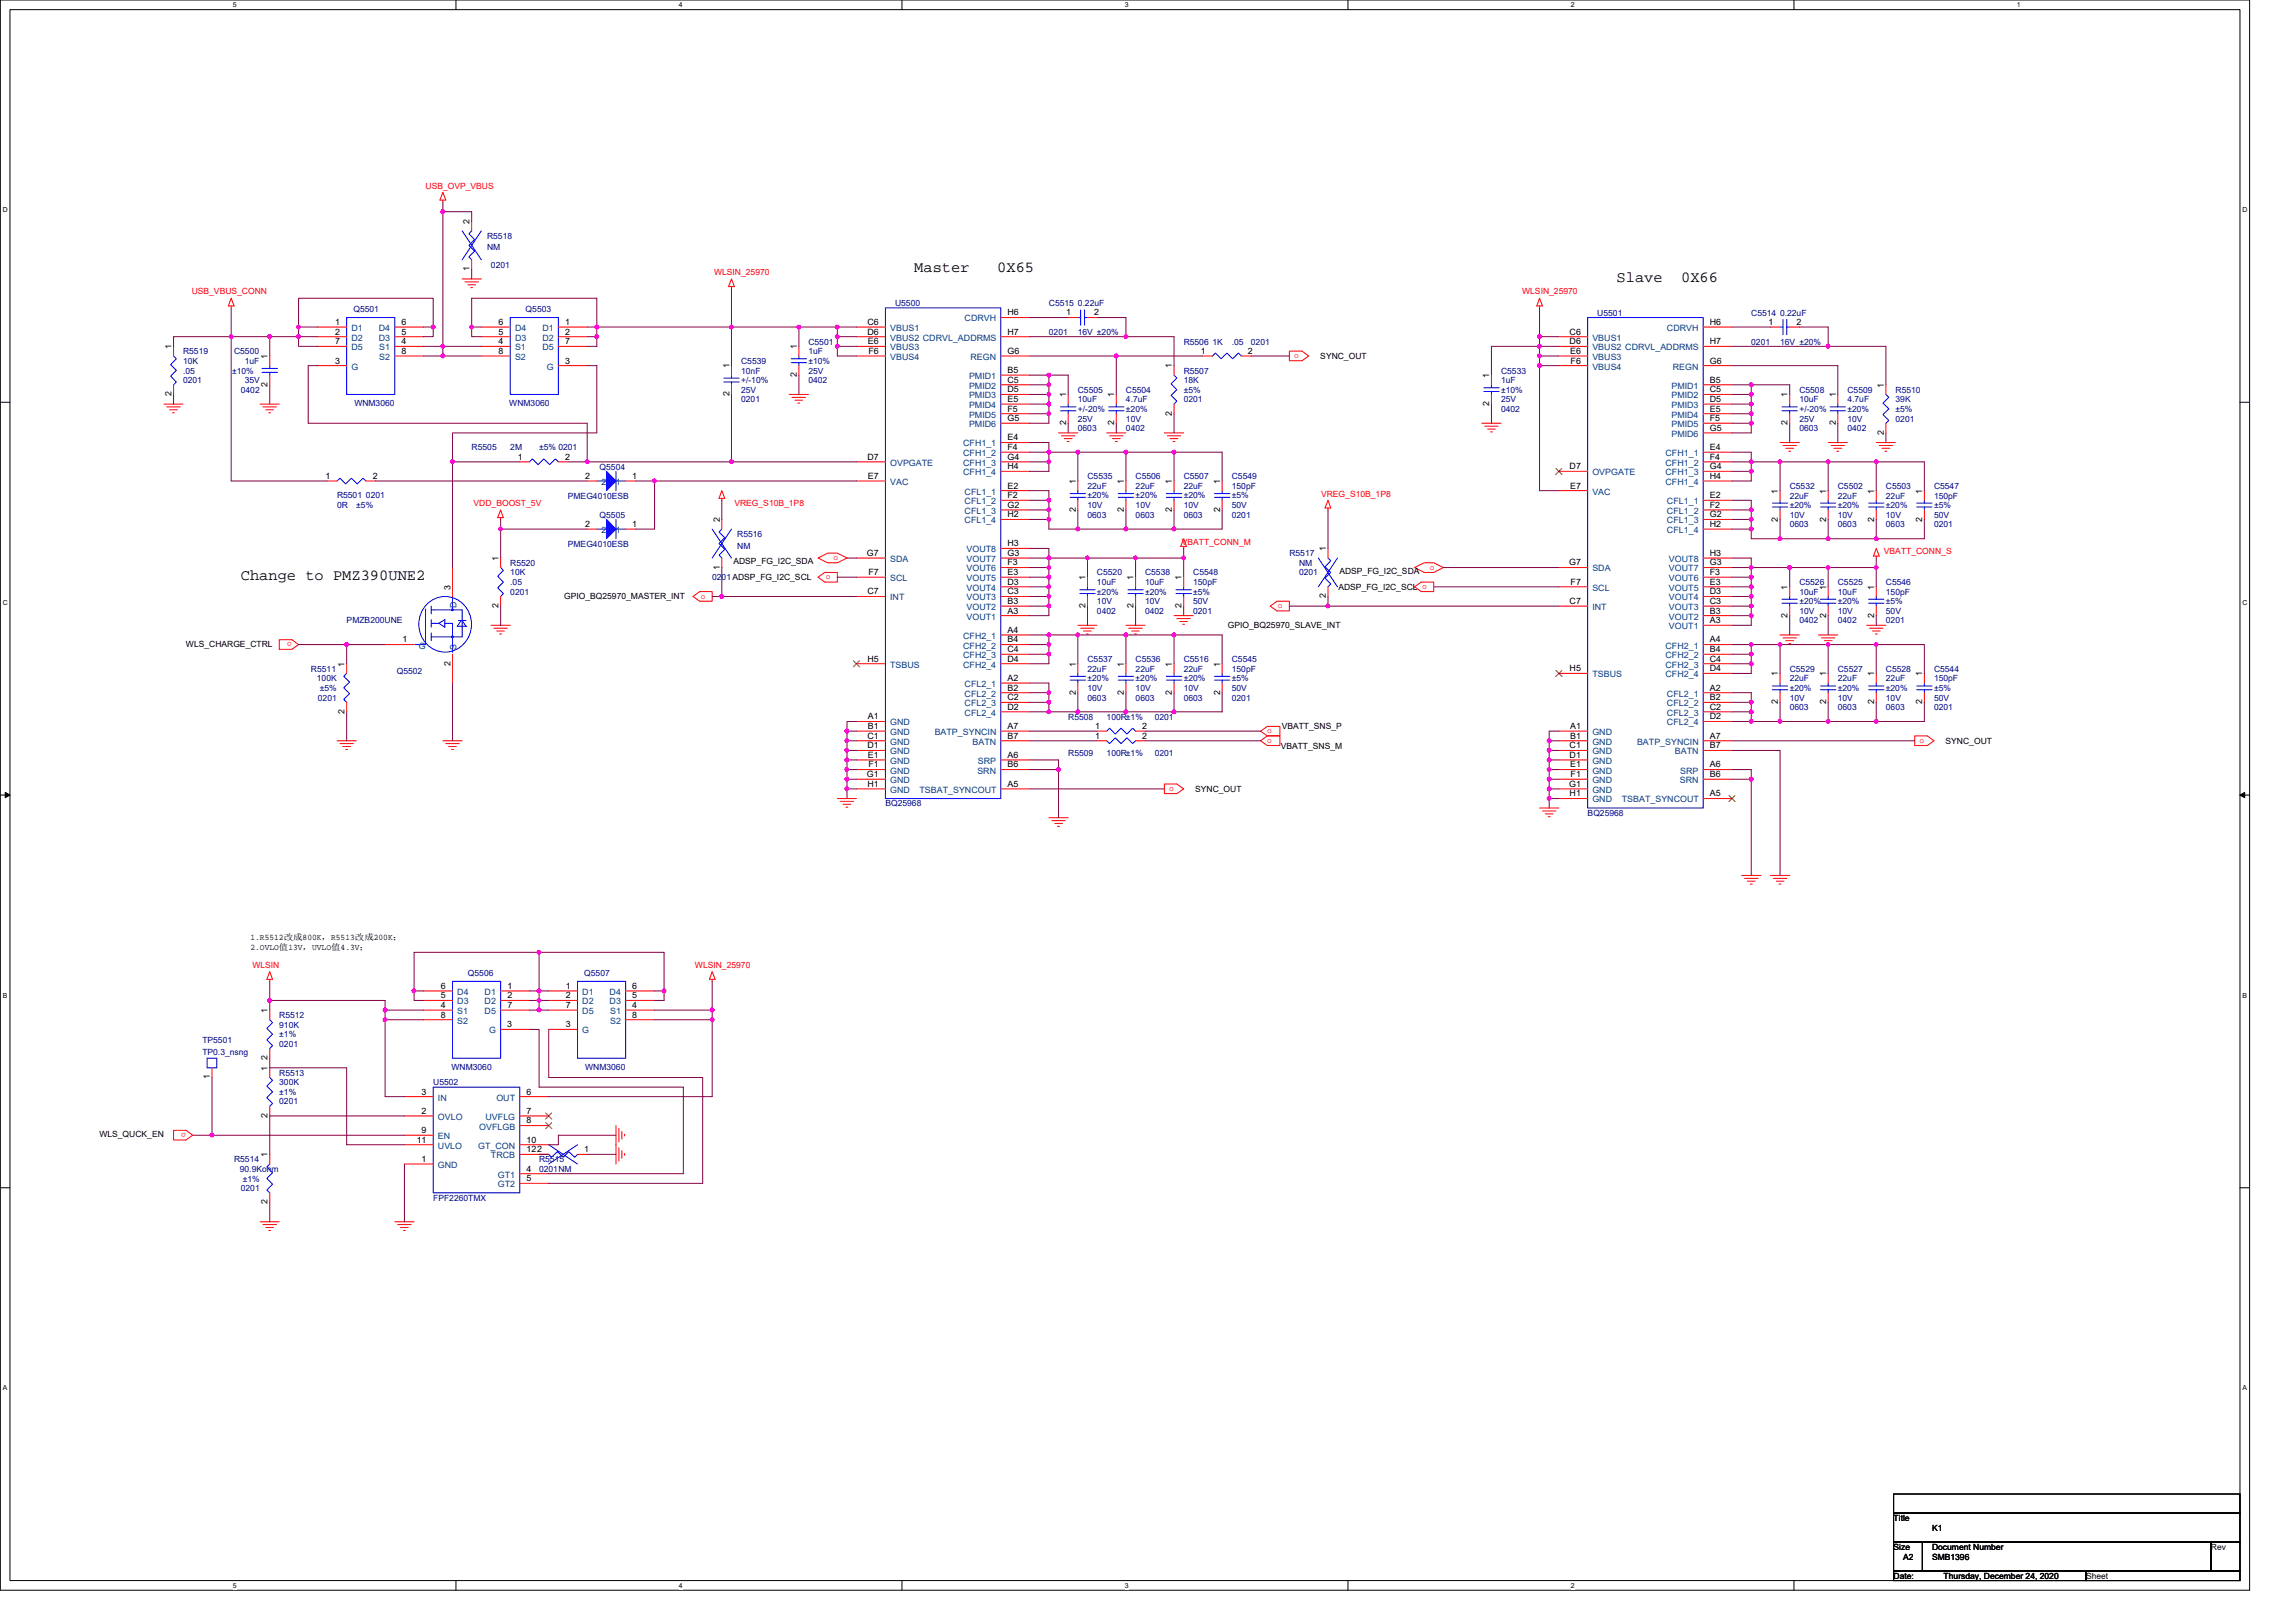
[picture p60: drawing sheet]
<svg xmlns="http://www.w3.org/2000/svg" width="297mm" height="210mm" viewBox="0 0 297 210" stroke-linecap="round" stroke-linejoin="round" font-family="sans-serif">
<defs><g id="words">
<g font-size="2">
<text x="118.3" y="35.2">Master</text>
<text x="129" y="35.2">0X65</text>
<text x="209.1" y="36.4">Slave</text>
<text x="217.5" y="36.4">0X66</text>
<text x="31.2" y="75">Change to PMZ390UNE2</text>
</g>
<g font-size="1.1" fill="#f00">
<text x="55.1" y="24.4">USB_OVP_VBUS</text>
<text x="92.4" y="35.6">WLSIN_25970</text>
<text x="24.8" y="38.1">USB_VBUS_CONN</text>
<text x="196.9" y="38.1">WLSIN_25970</text>
<text x="167.4" y="46.3">o</text>
<text x="61.3" y="65.5">VDD_BOOST_5V</text>
<text x="95" y="65.5">VREG_S10B_1P8</text>
<text x="170.9" y="64.2">VREG_S10B_1P8</text>
<text x="152.9" y="70.5">VBATT_CONN_M</text>
<text x="243.7" y="71.7">VBATT_CONN_S</text>
<text x="90.7" y="77.4">o</text>
<text x="106.8" y="75">o</text>
<text x="107.8" y="72.5">o</text>
<text x="185" y="73.7">o</text>
<text x="37.8" y="83.1" transform="rotate(180 37.8 83.1)">o</text>
<text x="165.3" y="78.7">o</text>
<text x="164" y="94.9">o</text>
<text x="164" y="96.1">o</text>
<text x="248.3" y="96.1">o</text>
<text x="151.3" y="102.3">o</text>
<text x="32.7" y="125.2">WLSIN</text>
<text x="89.9" y="125.2">WLSIN_25970</text>
<text x="24.1" y="146.6" transform="rotate(180 24.1 146.6)">o</text>
</g>
<g font-size="1.1">
<text x="60.7" y="29" transform="rotate(-90 60.7 29)">2</text>
<text x="60.7" y="35.1" transform="rotate(-90 60.7 35.1)">1</text>
<text x="130.3" y="40.8">H6</text>
<text x="137.9" y="40.8">1</text>
<text x="141.6" y="40.8">2</text>
<text x="22.2" y="45.2" transform="rotate(-90 22.2 45.2)">1</text>
<text x="34.6" y="46.4" transform="rotate(-90 34.6 46.4)">1</text>
<text x="43.3" y="42">1</text>
<text x="43.3" y="43.3">2</text>
<text x="43.3" y="47">3</text>
<text x="43.3" y="44.5">7</text>
<text x="51.9" y="44.5">4</text>
<text x="51.9" y="45.8">8</text>
<text x="51.9" y="43.3">5</text>
<text x="51.9" y="42">6</text>
<text x="64.5" y="44.5">4</text>
<text x="64.5" y="43.3">5</text>
<text x="64.5" y="42">6</text>
<text x="64.5" y="45.8">8</text>
<text x="73.1" y="47">3</text>
<text x="73.1" y="42">1</text>
<text x="73.1" y="43.3">2</text>
<text x="73.1" y="44.5">7</text>
<text x="94.4" y="47.7" transform="rotate(-90 94.4 47.7)">1</text>
<text x="103.1" y="45.2" transform="rotate(-90 103.1 45.2)">1</text>
<text x="112.2" y="42">C6</text>
<text x="112.2" y="43.3">D6</text>
<text x="112.3" y="44.5">E6</text>
<text x="112.3" y="45.8">F6</text>
<text x="130.3" y="45.8">G6</text>
<text x="130.3" y="43.3">H7</text>
<text x="151.6" y="47.7" transform="rotate(-90 151.6 47.7)">1</text>
<text x="155.4" y="45.8">1</text>
<text x="161.5" y="45.8">2</text>
<text x="170.8" y="46.4">SYNC_OUT</text>
<text x="203.1" y="43.3">C6</text>
<text x="203.1" y="44.5">D6</text>
<text x="203.1" y="45.8">E6</text>
<text x="203.2" y="47">F6</text>
<text x="221.2" y="42">H6</text>
<text x="221.2" y="47">G6</text>
<text x="221.2" y="44.5">H7</text>
<text x="228.8" y="42">1</text>
<text x="232.4" y="42">2</text>
<text x="22.2" y="51.3" transform="rotate(-90 22.2 51.3)">2</text>
<text x="34.6" y="50" transform="rotate(-90 34.6 50)">2</text>
<text x="94.4" y="51.3" transform="rotate(-90 94.4 51.3)">2</text>
<text x="103.1" y="48.8" transform="rotate(-90 103.1 48.8)">2</text>
<text x="130.3" y="48.3">B5</text>
<text x="130.3" y="49.5">C5</text>
<text x="130.3" y="50.8">D5</text>
<text x="130.3" y="52">E5</text>
<text x="130.3" y="53.3">F5</text>
<text x="137.9" y="51.4" transform="rotate(-90 137.9 51.4)">1</text>
<text x="144.1" y="51.4" transform="rotate(-90 144.1 51.4)">1</text>
<text x="151.6" y="53.8" transform="rotate(-90 151.6 53.8)">2</text>
<text x="192.7" y="52.5" transform="rotate(-90 192.7 52.5)">2</text>
<text x="192.7" y="48.9" transform="rotate(-90 192.7 48.9)">1</text>
<text x="221.2" y="49.5">B5</text>
<text x="221.2" y="50.8">C5</text>
<text x="221.2" y="52">D5</text>
<text x="221.2" y="53.3">E5</text>
<text x="231.3" y="51.4" transform="rotate(-90 231.3 51.4)">1</text>
<text x="237.5" y="51.4" transform="rotate(-90 237.5 51.4)">1</text>
<text x="243.7" y="50.2" transform="rotate(-90 243.7 50.2)">1</text>
<text x="67" y="59.5">1</text>
<text x="73.1" y="59.5">2</text>
<text x="112.2" y="59.5">D7</text>
<text x="130.3" y="57">E4</text>
<text x="130.3" y="58.2">F4</text>
<text x="130.3" y="59.5">G4</text>
<text x="130.3" y="54.5">G5</text>
<text x="137.9" y="55" transform="rotate(-90 137.9 55)">2</text>
<text x="144.1" y="55" transform="rotate(-90 144.1 55)">2</text>
<text x="221.2" y="58.2">E4</text>
<text x="221.2" y="59.5">F4</text>
<text x="221.2" y="54.5">F5</text>
<text x="221.2" y="55.7">G5</text>
<text x="231.3" y="55" transform="rotate(-90 231.3 55)">2</text>
<text x="237.5" y="55" transform="rotate(-90 237.5 55)">2</text>
<text x="243.7" y="56.3" transform="rotate(-90 243.7 56.3)">2</text>
<text x="42.1" y="62">1</text>
<text x="48.2" y="62">2</text>
<text x="75.7" y="62">2</text>
<text x="81.8" y="62">1</text>
<text x="112.3" y="62">E7</text>
<text x="130.3" y="60.7">H4</text>
<text x="130.3" y="63.2">E2</text>
<text x="130.3" y="64.5">F2</text>
<text x="130.3" y="65.7">G2</text>
<text x="139.2" y="62.6" transform="rotate(-90 139.2 62.6)">1</text>
<text x="145.4" y="62.6" transform="rotate(-90 145.4 62.6)">1</text>
<text x="151.6" y="62.6" transform="rotate(-90 151.6 62.6)">1</text>
<text x="157.8" y="62.6" transform="rotate(-90 157.8 62.6)">1</text>
<text x="203.1" y="60.7">D7</text>
<text x="203.1" y="63.2">E7</text>
<text x="221.2" y="64.5">E2</text>
<text x="221.2" y="65.7">F2</text>
<text x="221.2" y="60.7">G4</text>
<text x="221.2" y="62">H4</text>
<text x="230" y="63.9" transform="rotate(-90 230 63.9)">1</text>
<text x="236.2" y="63.9" transform="rotate(-90 236.2 63.9)">1</text>
<text x="242.5" y="63.9" transform="rotate(-90 242.5 63.9)">1</text>
<text x="248.7" y="63.9" transform="rotate(-90 248.7 63.9)">1</text>
<text x="75.7" y="68.2">2</text>
<text x="81.8" y="68.2">1</text>
<text x="93.1" y="67.6" transform="rotate(-90 93.1 67.6)">2</text>
<text x="112.2" y="71.9">G7</text>
<text x="130.3" y="71.9">G3</text>
<text x="130.3" y="70.7">H3</text>
<text x="130.3" y="66.9">H2</text>
<text x="139.2" y="66.2" transform="rotate(-90 139.2 66.2)">2</text>
<text x="145.4" y="66.2" transform="rotate(-90 145.4 66.2)">2</text>
<text x="151.6" y="66.2" transform="rotate(-90 151.6 66.2)">2</text>
<text x="157.8" y="66.2" transform="rotate(-90 157.8 66.2)">2</text>
<text x="171.5" y="71.3" transform="rotate(-90 171.5 71.3)">1</text>
<text x="221.2" y="66.9">G2</text>
<text x="221.2" y="68.2">H2</text>
<text x="221.2" y="71.9">H3</text>
<text x="230" y="67.5" transform="rotate(-90 230 67.5)">2</text>
<text x="236.2" y="67.5" transform="rotate(-90 236.2 67.5)">2</text>
<text x="242.5" y="67.5" transform="rotate(-90 242.5 67.5)">2</text>
<text x="248.7" y="67.5" transform="rotate(-90 248.7 67.5)">2</text>
<text x="58.3" y="76.3" transform="rotate(-90 58.3 76.3)">3</text>
<text x="64.5" y="72.6" transform="rotate(-90 64.5 72.6)">1</text>
<text x="73" y="77.6">GPIO_BQ25970_MASTER_INT</text>
<text x="93.1" y="73.7" transform="rotate(-90 93.1 73.7)">1</text>
<text x="94.9" y="73">ADSP_FG_I2C_SDA</text>
<text x="112.2" y="76.9">C7</text>
<text x="112.3" y="74.4">F7</text>
<text x="130.3" y="76.9">C3</text>
<text x="130.3" y="75.6">D3</text>
<text x="130.3" y="74.4">E3</text>
<text x="130.3" y="73.2">F3</text>
<text x="140.4" y="75.1" transform="rotate(-90 140.4 75.1)">1</text>
<text x="146.6" y="75.1" transform="rotate(-90 146.6 75.1)">1</text>
<text x="152.9" y="75.1" transform="rotate(-90 152.9 75.1)">1</text>
<text x="171.5" y="77.4" transform="rotate(-90 171.5 77.4)">2</text>
<text x="173.2" y="76.3">ADSP_FG_I2C_SCL o</text>
<text x="173.3" y="74.2">ADSP_FG_I2C_SDA</text>
<text x="203" y="73.2">G7</text>
<text x="203.2" y="75.6">F7</text>
<text x="221.2" y="76.9">D3</text>
<text x="221.2" y="75.6">E3</text>
<text x="221.2" y="74.4">F3</text>
<text x="221.2" y="73.2">G3</text>
<text x="231.3" y="76.3" transform="rotate(-90 231.3 76.3)">1</text>
<text x="236.2" y="76.3" transform="rotate(-90 236.2 76.3)">1</text>
<text x="242.5" y="76.3" transform="rotate(-90 242.5 76.3)">1</text>
<text x="24.1" y="83.7">WLS_CHARGE_CTRL</text>
<text x="52.1" y="83.1">1</text>
<text x="64.5" y="78.7" transform="rotate(-90 64.5 78.7)">2</text>
<text x="130.3" y="81.9">A4</text>
<text x="130.3" y="83.1">B4</text>
<text x="130.3" y="79.4">A3</text>
<text x="130.3" y="78.1">B3</text>
<text x="140.4" y="78.7" transform="rotate(-90 140.4 78.7)">2</text>
<text x="146.6" y="78.7" transform="rotate(-90 146.6 78.7)">2</text>
<text x="152.9" y="78.7" transform="rotate(-90 152.9 78.7)">2</text>
<text x="158.9" y="81.3">GPIO_BQ25970_SLAVE_INT</text>
<text x="203.1" y="78.1">C7</text>
<text x="221.2" y="83.1">A4</text>
<text x="221.2" y="80.6">A3</text>
<text x="221.2" y="79.4">B3</text>
<text x="221.2" y="78.1">C3</text>
<text x="231.3" y="79.9" transform="rotate(-90 231.3 79.9)">2</text>
<text x="236.2" y="79.9" transform="rotate(-90 236.2 79.9)">2</text>
<text x="242.5" y="79.9" transform="rotate(-90 242.5 79.9)">2</text>
<text x="44.6" y="86.3" transform="rotate(-90 44.6 86.3)">1</text>
<text x="58.3" y="86.1" transform="rotate(-90 58.3 86.1)">2</text>
<text x="112.2" y="85.6">H5</text>
<text x="130.3" y="84.4">C4</text>
<text x="130.3" y="85.6">D4</text>
<text x="130.3" y="88.1">A2</text>
<text x="130.3" y="89.3">B2</text>
<text x="139.2" y="89.9" transform="rotate(-90 139.2 89.9)">2</text>
<text x="139.2" y="86.3" transform="rotate(-90 139.2 86.3)">1</text>
<text x="145.4" y="89.9" transform="rotate(-90 145.4 89.9)">2</text>
<text x="145.4" y="86.3" transform="rotate(-90 145.4 86.3)">1</text>
<text x="151.6" y="89.9" transform="rotate(-90 151.6 89.9)">2</text>
<text x="151.6" y="86.3" transform="rotate(-90 151.6 86.3)">1</text>
<text x="157.8" y="89.9" transform="rotate(-90 157.8 89.9)">2</text>
<text x="157.8" y="86.3" transform="rotate(-90 157.8 86.3)">1</text>
<text x="203.1" y="86.8">H5</text>
<text x="221.2" y="89.3">A2</text>
<text x="221.2" y="84.4">B4</text>
<text x="221.2" y="85.6">C4</text>
<text x="221.2" y="86.8">D4</text>
<text x="230" y="87.5" transform="rotate(-90 230 87.5)">1</text>
<text x="236.2" y="87.5" transform="rotate(-90 236.2 87.5)">1</text>
<text x="242.5" y="87.5" transform="rotate(-90 242.5 87.5)">1</text>
<text x="248.7" y="87.5" transform="rotate(-90 248.7 87.5)">1</text>
<text x="44.6" y="92.4" transform="rotate(-90 44.6 92.4)">2</text>
<text x="112.2" y="95.6">C1</text>
<text x="112.3" y="93.1">A1</text>
<text x="112.3" y="94.3">B1</text>
<text x="130.3" y="95.6">B7</text>
<text x="130.3" y="90.6">C2</text>
<text x="130.3" y="91.8">D2</text>
<text x="130.3" y="94.3">A7</text>
<text x="141.7" y="94.3">1</text>
<text x="141.7" y="95.6">1</text>
<text x="147.8" y="94.3">2</text>
<text x="147.8" y="95.6">2</text>
<text x="165.8" y="94.4">VBATT_SNS_P</text>
<text x="203.1" y="94.3">A1</text>
<text x="203.1" y="95.6">B1</text>
<text x="221.2" y="90.6">B2</text>
<text x="221.2" y="91.8">C2</text>
<text x="221.2" y="93.1">D2</text>
<text x="221.2" y="95.6">A7</text>
<text x="230" y="91.1" transform="rotate(-90 230 91.1)">2</text>
<text x="236.2" y="91.1" transform="rotate(-90 236.2 91.1)">2</text>
<text x="242.5" y="91.1" transform="rotate(-90 242.5 91.1)">2</text>
<text x="248.7" y="91.1" transform="rotate(-90 248.7 91.1)">2</text>
<text x="112.2" y="100.5">G1</text>
<text x="112.2" y="96.8">D1</text>
<text x="112.2" y="101.8">H1</text>
<text x="112.3" y="98">E1</text>
<text x="112.3" y="99.3">F1</text>
<text x="130.3" y="99.3">B6</text>
<text x="130.3" y="101.8">A5</text>
<text x="130.3" y="98">A6</text>
<text x="165.7" y="96.9">VBATT_SNS_M</text>
<text x="203" y="101.8">G1</text>
<text x="203.1" y="96.8">C1</text>
<text x="203.1" y="98">D1</text>
<text x="203.1" y="99.3">E1</text>
<text x="203.2" y="100.5">F1</text>
<text x="221.2" y="96.8">B7</text>
<text x="221.2" y="99.3">A6</text>
<text x="221.2" y="100.5">B6</text>
<text x="251.7" y="96.2">SYNC_OUT</text>
<text x="154.6" y="102.4">SYNC_OUT</text>
<text x="203.1" y="103">H1</text>
<text x="221.2" y="103">A5</text>
<text x="32.4" y="121.6">1.R5512改成800K，R5513改成200K；</text>
<text x="32.4" y="122.9">2.OVLO值13V，UVLO值4.3V；</text>
<text x="34.6" y="131.1" transform="rotate(-90 34.6 131.1)">1</text>
<text x="57" y="130.4">4</text>
<text x="57" y="129.2">5</text>
<text x="57" y="127.9">6</text>
<text x="57" y="131.7">8</text>
<text x="65.6" y="127.9">1</text>
<text x="65.6" y="129.2">2</text>
<text x="65.6" y="130.4">7</text>
<text x="73.2" y="127.9">1</text>
<text x="73.2" y="129.2">2</text>
<text x="73.2" y="130.4">7</text>
<text x="81.8" y="130.4">4</text>
<text x="81.8" y="131.7">8</text>
<text x="81.8" y="129.2">5</text>
<text x="81.8" y="127.9">6</text>
<text x="34.6" y="137.2" transform="rotate(-90 34.6 137.2)">2</text>
<text x="65.6" y="132.9">3</text>
<text x="73.2" y="132.9">3</text>
<text x="27.2" y="139.7" transform="rotate(-90 27.2 139.7)">1</text>
<text x="34.6" y="138.5" transform="rotate(-90 34.6 138.5)">1</text>
<text x="54.5" y="141.6">3</text>
<text x="68.1" y="141.6">6</text>
<text x="12.9" y="147.1">WLS_QUCK_EN</text>
<text x="34.6" y="149.7" transform="rotate(-90 34.6 149.7)">1</text>
<text x="34.6" y="144.6" transform="rotate(-90 34.6 144.6)">2</text>
<text x="53.9" y="147.8">11</text>
<text x="54.5" y="144.1">2</text>
<text x="54.5" y="146.6">9</text>
<text x="68.1" y="145.4">8</text>
<text x="68.1" y="144.1">7</text>
<text x="68.1" y="149.1">122</text>
<text x="68.1" y="147.8">10</text>
<text x="75.6" y="149.1">1</text>
<text x="34.6" y="155.8" transform="rotate(-90 34.6 155.8)">2</text>
<text x="54.5" y="150.3">1</text>
<text x="68.1" y="151.6">4</text>
<text x="68.1" y="152.8">5</text>
<text x="245" y="196.8">Title</text>
<text x="245" y="200.5">Size</text>
<text x="246.2" y="201.8">A2</text>
<text x="250" y="200.5">Document Number</text>
<text x="250" y="201.8">SMB1396</text>
<text x="250" y="198">K1</text>
<text x="286" y="200.5">Rev</text>
<text x="245" y="204.3">Date:</text>
<text x="251.5" y="204.3">Thursday, December 24, 2020</text>
<text x="269.9" y="204.3">Sheet</text>
</g>
<g font-size="1.1" fill="#000080">
<text x="63" y="30.9">R5518</text>
<text x="63" y="32.4">NM</text>
<text x="63.5" y="34.6">0201</text>
<text x="45.7" y="40.3">Q5501</text>
<text x="68" y="40.3">Q5503</text>
<text x="115.8" y="39.6">U5500</text>
<text x="135.7" y="39.6">C5515 0.22uF</text>
<text x="206.6" y="40.9">U5501</text>
<text x="226.6" y="40.9">C5514 0.22uF</text>
<text x="23.7" y="45.8">R5519</text>
<text x="23.7" y="47.1">10K</text>
<text x="30.3" y="45.8">C5500</text>
<text x="31.7" y="47.1">1uF</text>
<text x="95.9" y="47.1">C5539</text>
<text x="104.6" y="44.6">C5501</text>
<text x="104.6" y="45.8">1uF</text>
<text x="104.6" y="47.1">±10%</text>
<text x="135.7" y="43.3">0201</text>
<text x="139.4" y="43.3">16V ±20%</text>
<text x="153.1" y="44.6">R5506 1K</text>
<text x="159.4" y="44.6">.05</text>
<text x="161.8" y="44.6">0201</text>
<text x="226.6" y="44.6">0201</text>
<text x="230.3" y="44.6">16V ±20%</text>
<text x="23.7" y="48.3">.05</text>
<text x="23.7" y="49.6">0201</text>
<text x="30" y="48.3">±10%</text>
<text x="31.2" y="50.8">0402</text>
<text x="31.7" y="49.6">35V</text>
<text x="45.8" y="52.6">WNM3060</text>
<text x="65.9" y="52.6">WNM3060</text>
<text x="95.9" y="48.3">10nF</text>
<text x="95.9" y="52">0201</text>
<text x="95.9" y="50.8">25V</text>
<text x="95.9" y="49.6">+/-10%</text>
<text x="104.6" y="49.6">0402</text>
<text x="104.6" y="48.3">25V</text>
<text x="139.4" y="50.8">C5505</text>
<text x="139.4" y="52">10uF</text>
<text x="139.4" y="53.3">+/-20%</text>
<text x="145.7" y="50.8">C5504</text>
<text x="145.7" y="52">4.7uF</text>
<text x="145.7" y="53.3">±20%</text>
<text x="153.1" y="48.3">R5507</text>
<text x="153.1" y="49.6">18K</text>
<text x="153.1" y="50.8">±5%</text>
<text x="153.1" y="52">0201</text>
<text x="194.2" y="48.3">C5533</text>
<text x="194.2" y="49.6">1uF</text>
<text x="194.2" y="53.3">0402</text>
<text x="194.2" y="52">25V</text>
<text x="194.2" y="50.8">±10%</text>
<text x="232.8" y="50.8">C5508</text>
<text x="232.8" y="52">10uF</text>
<text x="232.8" y="53.3">+/-20%</text>
<text x="239" y="50.8">C5509</text>
<text x="239" y="52">4.7uF</text>
<text x="239" y="53.3">±20%</text>
<text x="245.2" y="50.8">R5510</text>
<text x="245.2" y="52">39K</text>
<text x="245.2" y="53.3">±5%</text>
<text x="61" y="58.3">R5505</text>
<text x="66" y="58.3">2M</text>
<text x="69.7" y="58.3">±5% 0201</text>
<text x="139.4" y="55.8">0603</text>
<text x="139.4" y="54.5">25V</text>
<text x="145.7" y="55.8">0402</text>
<text x="145.7" y="54.5">10V</text>
<text x="232.8" y="55.8">0603</text>
<text x="232.8" y="54.5">25V</text>
<text x="239" y="55.8">0402</text>
<text x="239" y="54.5">10V</text>
<text x="245.2" y="54.5">0201</text>
<text x="43.6" y="64.5">R5501</text>
<text x="43.6" y="65.7">0R</text>
<text x="46.1" y="65.7">±5%</text>
<text x="47.3" y="64.5">0201</text>
<text x="73.5" y="64.5">PMEG4010ESB</text>
<text x="77.6" y="60.8">Q5504</text>
<text x="140.7" y="62">C5535</text>
<text x="140.7" y="63.2">22uF</text>
<text x="140.7" y="65.7">10V</text>
<text x="140.7" y="64.5">±20%</text>
<text x="146.9" y="62">C5506</text>
<text x="146.9" y="63.2">22uF</text>
<text x="146.9" y="65.7">10V</text>
<text x="146.9" y="64.5">±20%</text>
<text x="153.1" y="62">C5507</text>
<text x="153.1" y="63.2">22uF</text>
<text x="153.1" y="65.7">10V</text>
<text x="153.1" y="64.5">±20%</text>
<text x="159.4" y="62">C5549</text>
<text x="159.4" y="63.2">150pF</text>
<text x="159.4" y="65.7">50V</text>
<text x="159.4" y="64.5">±5%</text>
<text x="231.5" y="63.2">C5532</text>
<text x="231.5" y="64.5">22uF</text>
<text x="231.5" y="65.7">±20%</text>
<text x="237.8" y="63.2">C5502</text>
<text x="237.8" y="64.5">22uF</text>
<text x="237.8" y="65.7">±20%</text>
<text x="244" y="63.2">C5503</text>
<text x="244" y="64.5">22uF</text>
<text x="244" y="65.7">±20%</text>
<text x="250.2" y="63.2">C5547</text>
<text x="250.2" y="64.5">150pF</text>
<text x="250.2" y="65.7">±5%</text>
<text x="73.5" y="70.7">PMEG4010ESB</text>
<text x="77.6" y="67">Q5505</text>
<text x="95.4" y="69.5">R5516</text>
<text x="95.4" y="71">NM</text>
<text x="140.7" y="67">0603</text>
<text x="146.9" y="67">0603</text>
<text x="153.1" y="67">0603</text>
<text x="159.4" y="67">0201</text>
<text x="166.8" y="72">R5517</text>
<text x="231.5" y="68.2">0603</text>
<text x="231.5" y="67">10V</text>
<text x="237.8" y="68.2">0603</text>
<text x="237.8" y="67">10V</text>
<text x="244" y="68.2">0603</text>
<text x="244" y="67">10V</text>
<text x="250.2" y="68.2">0201</text>
<text x="250.2" y="67">50V</text>
<text x="66" y="73.2">R5520</text>
<text x="66" y="74.4">10K</text>
<text x="66" y="75.7">.05</text>
<text x="66" y="76.9">0201</text>
<text x="92.1" y="75.1">0201ADSP_FG_I2C_SCL</text>
<text x="141.9" y="74.4">C5520</text>
<text x="141.9" y="75.7">10uF</text>
<text x="141.9" y="76.9">±20%</text>
<text x="148.1" y="74.4">C5538</text>
<text x="148.1" y="75.7">10uF</text>
<text x="148.1" y="76.9">±20%</text>
<text x="154.4" y="74.4">C5548</text>
<text x="154.4" y="75.7">150pF</text>
<text x="154.4" y="76.9">±5%</text>
<text x="168.1" y="73.2">NM</text>
<text x="168.1" y="74.4">0201</text>
<text x="232.8" y="75.7">C5526</text>
<text x="232.8" y="76.9">10uF</text>
<text x="237.8" y="75.7">C5525</text>
<text x="237.8" y="76.9">10uF</text>
<text x="244" y="75.7">C5546</text>
<text x="244" y="76.9">150pF</text>
<text x="44.8" y="80.7">PMZB200UNE</text>
<text x="141.9" y="79.4">0402</text>
<text x="141.9" y="78.2">10V</text>
<text x="148.1" y="79.4">0402</text>
<text x="148.1" y="78.2">10V</text>
<text x="154.4" y="79.4">0201</text>
<text x="154.4" y="78.2">50V</text>
<text x="232.8" y="80.7">0402</text>
<text x="232.8" y="79.4">10V</text>
<text x="232.8" y="78.2">±20%</text>
<text x="237.8" y="80.7">0402</text>
<text x="237.8" y="79.4">10V</text>
<text x="237.8" y="78.2">±20%</text>
<text x="244" y="80.7">0201</text>
<text x="244" y="79.4">50V</text>
<text x="244" y="78.2">±5%</text>
<text x="40.2" y="86.9">R5511</text>
<text x="41" y="88.1">100K</text>
<text x="41.4" y="89.4">±5%</text>
<text x="51.3" y="87.1">Q5502</text>
<text x="140.7" y="85.7">C5537</text>
<text x="140.7" y="86.9">22uF</text>
<text x="140.7" y="89.4">10V</text>
<text x="140.7" y="88.1">±20%</text>
<text x="146.9" y="85.7">C5536</text>
<text x="146.9" y="86.9">22uF</text>
<text x="146.9" y="89.4">10V</text>
<text x="146.9" y="88.1">±20%</text>
<text x="153.1" y="85.7">C5516</text>
<text x="153.1" y="86.9">22uF</text>
<text x="153.1" y="89.4">10V</text>
<text x="153.1" y="88.1">±20%</text>
<text x="159.4" y="85.7">C5545</text>
<text x="159.4" y="86.9">150pF</text>
<text x="159.4" y="89.4">50V</text>
<text x="159.4" y="88.1">±5%</text>
<text x="231.5" y="86.9">C5529</text>
<text x="231.5" y="88.1">22uF</text>
<text x="231.5" y="89.4">±20%</text>
<text x="237.8" y="86.9">C5527</text>
<text x="237.8" y="88.1">22uF</text>
<text x="237.8" y="89.4">±20%</text>
<text x="244" y="86.9">C5528</text>
<text x="244" y="88.1">22uF</text>
<text x="244" y="89.4">±20%</text>
<text x="250.2" y="86.9">C5544</text>
<text x="250.2" y="88.1">150pF</text>
<text x="250.2" y="89.4">±5%</text>
<text x="41.1" y="90.6">0201</text>
<text x="138.2" y="93.1">R5508</text>
<text x="140.7" y="90.6">0603</text>
<text x="143.2" y="93.1">100R±1%</text>
<text x="146.9" y="90.6">0603</text>
<text x="149.4" y="93.1">0201</text>
<text x="153.1" y="90.6">0603</text>
<text x="159.4" y="90.6">0201</text>
<text x="231.5" y="91.9">0603</text>
<text x="231.5" y="90.6">10V</text>
<text x="237.8" y="91.9">0603</text>
<text x="237.8" y="90.6">10V</text>
<text x="244" y="91.9">0603</text>
<text x="244" y="90.6">10V</text>
<text x="250.2" y="91.9">0201</text>
<text x="250.2" y="90.6">50V</text>
<text x="138.2" y="97.9">R5509</text>
<text x="143.2" y="97.9">100R±1%</text>
<text x="149.4" y="97.9">0201</text>
<text x="114.6" y="104.3">BQ25968</text>
<text x="205.4" y="105.6">BQ25968</text>
<text x="36.1" y="131.7">R5512</text>
<text x="60.5" y="126.2">Q5506</text>
<text x="75.6" y="126.2">Q5507</text>
<text x="26.2" y="134.9">TP5501</text>
<text x="26.2" y="136.4">TP0.3_nsng</text>
<text x="36.1" y="132.9">910K</text>
<text x="36.1" y="134.2">±1%</text>
<text x="36.1" y="135.4">0201</text>
<text x="36.1" y="139.2">R5513</text>
<text x="36.1" y="140.4">300K</text>
<text x="36.1" y="141.7">±1%</text>
<text x="36.1" y="142.9">0201</text>
<text x="56" y="140.4">U5502</text>
<text x="58.4" y="138.4">WNM3060</text>
<text x="75.7" y="138.4">WNM3060</text>
<text x="30.3" y="150.4">R5514</text>
<text x="31" y="151.6">90.9Kohm</text>
<text x="31.2" y="154.1">0201</text>
<text x="31.4" y="152.9">±1%</text>
<text x="56" y="155.3">FPF2260TMX</text>
<text x="69.7" y="150.4">R5515</text>
<text x="69.7" y="151.6">0201NM</text>
</g>
<g font-size="1.1" fill="#004080">
<text x="124.8" y="41.6">CDRVH</text>
<text x="45.5" y="42.8">D1</text>
<text x="45.5" y="44.1">D2</text>
<text x="45.5" y="47.8">G</text>
<text x="45.5" y="45.3">D5</text>
<text x="49" y="44.1">D3</text>
<text x="49" y="42.8">D4</text>
<text x="49.1" y="45.3">S1</text>
<text x="49.1" y="46.6">S2</text>
<text x="66.6" y="45.3">S1</text>
<text x="66.6" y="44.1">D3</text>
<text x="66.6" y="42.8">D4</text>
<text x="66.6" y="46.6">S2</text>
<text x="70.2" y="42.8">D1</text>
<text x="70.2" y="44.1">D2</text>
<text x="70.2" y="45.3">D5</text>
<text x="70.7" y="47.8">G</text>
<text x="115.2" y="42.8">VBUS1</text>
<text x="115.2" y="44.1">VBUS2 CDRVL_ADDRMS</text>
<text x="115.2" y="45.3">VBUS3</text>
<text x="115.2" y="46.6">VBUS4</text>
<text x="125.6" y="46.6">REGN</text>
<text x="206" y="44.1">VBUS1</text>
<text x="206" y="45.3">VBUS2 CDRVL_ADDRMS</text>
<text x="206" y="46.6">VBUS3</text>
<text x="206" y="47.8">VBUS4</text>
<text x="215.7" y="42.8">CDRVH</text>
<text x="216.4" y="47.8">REGN</text>
<text x="125.4" y="49">PMID1</text>
<text x="125.4" y="50.3">PMID2</text>
<text x="125.4" y="51.5">PMID3</text>
<text x="125.4" y="52.8">PMID4</text>
<text x="216.2" y="50.3">PMID1</text>
<text x="216.2" y="51.5">PMID2</text>
<text x="216.2" y="52.8">PMID3</text>
<text x="124.6" y="57.8">CFH1_1</text>
<text x="124.6" y="59">CFH1_2</text>
<text x="125.4" y="54">PMID5</text>
<text x="125.4" y="55.3">PMID6</text>
<text x="215.5" y="59">CFH1_1</text>
<text x="216.2" y="54">PMID4</text>
<text x="216.2" y="55.3">PMID5</text>
<text x="216.2" y="56.5">PMID6</text>
<text x="77.8" y="62.7">2</text>
<text x="79.7" y="62.7">1</text>
<text x="115.2" y="60.3">OVPGATE</text>
<text x="115.2" y="62.7">VAC</text>
<text x="124.6" y="60.3">CFH1_3</text>
<text x="124.6" y="61.5">CFH1_4</text>
<text x="124.8" y="64">CFL1_1</text>
<text x="124.8" y="65.2">CFL1_2</text>
<text x="206" y="61.5">OVPGATE</text>
<text x="206" y="64">VAC</text>
<text x="215.5" y="60.3">CFH1_2</text>
<text x="215.5" y="61.5">CFH1_3</text>
<text x="215.5" y="62.7">CFH1_4</text>
<text x="215.7" y="65.2">CFL1_1</text>
<text x="77.8" y="69">2</text>
<text x="79.7" y="69">1</text>
<text x="124.8" y="66.5">CFL1_3</text>
<text x="124.8" y="67.7">CFL1_4</text>
<text x="125" y="71.5">VOUT8</text>
<text x="215.7" y="66.5">CFL1_2</text>
<text x="215.7" y="67.7">CFL1_3</text>
<text x="215.7" y="69">CFL1_4</text>
<text x="115.2" y="77.7">INT</text>
<text x="115.2" y="75.2">SCL</text>
<text x="115.2" y="72.7">SDA</text>
<text x="125" y="77.7">VOUT3</text>
<text x="125" y="76.4">VOUT4</text>
<text x="125" y="75.2">VOUT5</text>
<text x="125" y="73.9">VOUT6</text>
<text x="125" y="72.7">VOUT7</text>
<text x="206" y="76.4">SCL</text>
<text x="206" y="73.9">SDA</text>
<text x="215.9" y="77.7">VOUT4</text>
<text x="215.9" y="76.4">VOUT5</text>
<text x="215.9" y="75.2">VOUT6</text>
<text x="215.9" y="73.9">VOUT7</text>
<text x="215.9" y="72.7">VOUT8</text>
<text x="54.2" y="83.9">G</text>
<text x="59.1" y="78.6" transform="rotate(-90 59.1 78.6)">D</text>
<text x="124.6" y="82.7">CFH2_1</text>
<text x="124.6" y="83.9">CFH2_2</text>
<text x="125" y="80.2">VOUT1</text>
<text x="125" y="78.9">VOUT2</text>
<text x="206" y="78.9">INT</text>
<text x="215.5" y="83.9">CFH2_1</text>
<text x="215.9" y="81.4">VOUT1</text>
<text x="215.9" y="80.2">VOUT2</text>
<text x="215.9" y="78.9">VOUT3</text>
<text x="59.1" y="84" transform="rotate(-90 59.1 84)">S</text>
<text x="115.2" y="86.4">TSBUS</text>
<text x="124.6" y="85.2">CFH2_3</text>
<text x="124.6" y="86.4">CFH2_4</text>
<text x="124.8" y="88.9">CFL2_1</text>
<text x="206" y="87.6">TSBUS</text>
<text x="215.5" y="85.2">CFH2_2</text>
<text x="215.5" y="86.4">CFH2_3</text>
<text x="215.5" y="87.6">CFH2_4</text>
<text x="115.2" y="93.9">GND</text>
<text x="115.2" y="95.1">GND</text>
<text x="120.9" y="95.1">BATP_SYNCIN</text>
<text x="124.8" y="90.1">CFL2_2</text>
<text x="124.8" y="91.4">CFL2_3</text>
<text x="124.8" y="92.6">CFL2_4</text>
<text x="206" y="95.1">GND</text>
<text x="215.7" y="90.1">CFL2_1</text>
<text x="215.7" y="91.4">CFL2_2</text>
<text x="215.7" y="92.6">CFL2_3</text>
<text x="215.7" y="93.9">CFL2_4</text>
<text x="115.2" y="96.4">GND</text>
<text x="115.2" y="97.6">GND</text>
<text x="115.2" y="98.8">GND</text>
<text x="115.2" y="100.1">GND</text>
<text x="115.2" y="101.3">GND</text>
<text x="125.8" y="96.4">BATN</text>
<text x="126.4" y="100.1">SRN</text>
<text x="126.5" y="98.8">SRP</text>
<text x="206" y="96.4">GND</text>
<text x="206" y="97.6">GND</text>
<text x="206" y="98.8">GND</text>
<text x="206" y="100.1">GND</text>
<text x="206" y="101.3">GND</text>
<text x="211.8" y="96.4">BATP_SYNCIN</text>
<text x="216.7" y="97.6">BATN</text>
<text x="217.3" y="101.3">SRN</text>
<text x="217.4" y="100.1">SRP</text>
<text x="115.2" y="102.6">GND</text>
<text x="119" y="102.6">TSBAT_SYNCOUT</text>
<text x="206" y="102.6">GND</text>
<text x="206" y="103.8">GND</text>
<text x="209.8" y="103.8">TSBAT_SYNCOUT</text>
<text x="59.2" y="131.2">S1</text>
<text x="59.2" y="129.9">D3</text>
<text x="59.2" y="128.7">D4</text>
<text x="62.7" y="128.7">D1</text>
<text x="62.7" y="129.9">D2</text>
<text x="62.7" y="131.2">D5</text>
<text x="75.3" y="128.7">D1</text>
<text x="75.3" y="129.9">D2</text>
<text x="75.3" y="131.2">D5</text>
<text x="78.9" y="129.9">D3</text>
<text x="78.9" y="128.7">D4</text>
<text x="78.9" y="131.2">S1</text>
<text x="59.2" y="132.4">S2</text>
<text x="63.3" y="133.7">G</text>
<text x="75.3" y="133.7">G</text>
<text x="78.9" y="132.4">S2</text>
<text x="56.7" y="142.4">IN</text>
<text x="64.2" y="142.4">OUT</text>
<text x="56.7" y="144.9">OVLO</text>
<text x="56.7" y="147.4">EN</text>
<text x="56.7" y="148.6">UVLO</text>
<text x="61.9" y="148.6">GT_CON</text>
<text x="62" y="146.1">OVFLGB</text>
<text x="62.8" y="144.9">UVFLG</text>
<text x="63.5" y="149.9">TRCB</text>
<text x="56.7" y="151.1">GND</text>
<text x="64.4" y="152.4">GT1</text>
<text x="64.4" y="153.6">GT2</text>
</g>
<g font-size=".9">
<text x="30.1" y="1">5</text>
<text x="87.8" y="1">4</text>
<text x="145.5" y="1">3</text>
<text x="203.2" y="1">2</text>
<text x="260.9" y="1">1</text>
<text x=".4" y="27.5">D</text>
<text x="290.1" y="27.5">D</text>
<text x=".4" y="78.3">C</text>
<text x="290.1" y="78.3">C</text>
<text x=".4" y="129.1">B</text>
<text x="290.1" y="129.1">B</text>
<text x=".4" y="179.9">A</text>
<text x="290.1" y="179.9">A</text>
<text x="30.1" y="205.4">5</text>
<text x="87.8" y="205.4">4</text>
<text x="145.5" y="205.4">3</text>
<text x="203.2" y="205.4">2</text>
</g>
</g></defs>
<path d="M0 0h291v205.7h-291zM1.3 1.2h288.5v203.3h-288.5z" fill="none" stroke="#000" stroke-width=".13"/>
<g fill="#fff">
<path d="M30.1 .1h.5v1h-.5z"/>
<path d="M30.1 204.6h.5v1h-.5z"/>
</g>
<path d="M59 0v1.2M59 204.5v1.2" fill="none" stroke="#000" stroke-width=".13"/>
<g fill="#fff">
<path d="M87.8 .1h.5v1h-.5z"/>
<path d="M87.8 204.6h.5v1h-.5z"/>
</g>
<path d="M116.7 0v1.2M116.7 204.5v1.2" fill="none" stroke="#000" stroke-width=".13"/>
<g fill="#fff">
<path d="M145.5 .1h.5v1h-.5z"/>
<path d="M145.5 204.6h.5v1h-.5z"/>
</g>
<path d="M174.4 0v1.2M174.4 204.5v1.2" fill="none" stroke="#000" stroke-width=".13"/>
<g fill="#fff">
<path d="M203.2 .1h.5v1h-.5z"/>
<path d="M203.2 204.6h.5v1h-.5z"/>
</g>
<path d="M232.1 0v1.2M232.1 204.5v1.2" fill="none" stroke="#000" stroke-width=".13"/>
<g fill="#fff">
<path d="M260.9 .1h.5v1h-.5z"/>
<path d="M.4 26.6h.6v1h-.6z"/>
<path d="M290.1 26.6h.6v1h-.6z"/>
<path d="M.4 77.4h.6v1h-.6z"/>
<path d="M290.1 77.4h.6v1h-.6z"/>
</g>
<path d="M0 52h1.3M289.8 52h1.2" fill="none" stroke="#000" stroke-width=".13"/>
<g fill="#fff">
<path d="M.4 128.3h.5v1h-.5z"/>
<path d="M290.1 128.3h.6v1h-.6z"/>
</g>
<path d="M0 102.9h1.3M289.8 102.9h1.2" fill="none" stroke="#000" stroke-width=".13"/>
<path d="M.7 102.5l.6 .4-.6 .3zM289.8 102.9l.6-.4v.7z" fill="#000" stroke="#000" stroke-width=".13"/>
<g fill="#fff">
<path d="M.4 179.1h.5v1h-.5z"/>
<path d="M290.1 179.1h.6v1h-.6z"/>
</g>
<path d="M0 153.7h1.3M289.8 153.7h1.2M245 199.5h3.7v3.7h-3.7zM245 193.3h44.8v2.5h-44.8zM245 195.8h44.8v3.7h-44.8zM248.7 199.5h37.3v3.7h-37.3zM286 199.5h3.8v3.7h-3.8zM245 203.2h24.9v1.3h-24.9zM269.9 203.2h19.9v1.3h-19.9z" fill="none" stroke="#000" stroke-width=".13"/>
<g fill="none" stroke="#f00" stroke-width=".13">
<path d="M29.9 38.6l.4 1h-.8zM29.9 39.6v.2M57.3 24.9l.4 1h-.8zM57.3 25.9v.2M59.8 36.1h2.5M60.2 36.5h1.7M60.5 36.9h1M60.9 37.2h.2M61 33.6v1.3M61 28.6v1.3M94.6 36.1l.4 1h-.7zM94.6 37.1v.2"/>
<path d="M199.2 38.6l.4 1h-.8zM199.2 39.6v.2M21.2 52.3h2.5M21.6 52.6h1.7M21.9 53h1M22.3 53.4h.3M22.5 44.8v1.3M22.5 49.8v1.2M33.7 52.3h2.4M34 52.6h1.8M34.4 53h1M34.8 53.4h.2"/>
<path d="M34.9 46.1v1.2M34.9 48.5v1.3M41.1 42.3h3.7M41.1 43.6h3.7M41.1 47.3h3.7M41.1 44.8h3.7M51.1 44.8h3.7M51.1 43.6h3.7M51.1 42.3h3.7M51.1 46.1h3.7M62.3 44.8h3.7M62.3 43.6h3.7"/>
<path d="M62.3 42.3h3.7M62.3 46.1h3.7M67.2 59.8h1.3M72.2 59.8h1.3M72.2 42.3h3.8M72.2 43.6h3.8M72.2 47.3h3.8M72.2 44.8h3.8M94.6 47.3v1.2M94.6 49.8v1.2M102.1 51h2.5M102.5 51.4h1.7"/>
<path d="M102.8 51.8h1M103.2 52.2h.3M103.4 44.8v1.3M103.4 47.3v1.2M110.8 42.3h3.8M110.8 43.6h3.8M110.8 44.8h3.8M110.8 46.1h3.8M110.8 59.8h3.8M129.5 48.5h3.7M129.5 49.8h3.7M129.5 51h3.7"/>
<path d="M129.5 52.3h3.7M129.5 53.5h3.7M129.5 54.8h3.7M129.5 57.3h3.7M129.5 58.5h3.7M129.5 59.8h3.7M129.5 46.1h3.7M129.5 41.1h3.7M129.5 43.6h3.7M136.9 56h2.5M137.3 56.4h1.8M137.7 56.7h1"/>
<path d="M138.1 57.1h.2M138.2 51v1.3M138.2 53.5v1.3M138.2 41.1h1.2M140.7 41.1h1.2M143.2 56h2.5M143.5 56.4h1.8M143.9 56.7h1M144.3 57.1h.2M144.4 51v1.3M144.4 53.5v1.3M150.6 56h2.5"/>
<path d="M151 56.4h1.8M151.4 56.7h1M151.8 57.1h.2M151.9 47.3v1.2M151.9 52.3v1.2M155.6 46.1h1.3M160.6 46.1h1.2M166.8 45.4h1.6l.9 .7-.9 .6h-1.6zM191.7 54.8h2.5M192.1 55.1h1.7M192.5 55.5h1M192.8 55.9h.3"/>
<path d="M193 48.5v1.3M193 51v1.3M201.7 43.6h3.7M201.7 44.8h3.7M201.7 46.1h3.7M201.7 47.3h3.7M220.3 49.8h3.8M220.3 51h3.8M220.3 52.3h3.8M220.3 53.5h3.8M220.3 54.8h3.8M220.3 56h3.8"/>
<path d="M220.3 58.5h3.8M220.3 59.8h3.8M220.3 47.3h3.8M220.3 42.3h3.8M220.3 44.8h3.8M229 42.3h1.3M230.3 57.3h2.5M230.7 57.6h1.7M231 58h1M231.4 58.4h.3M231.5 51v1.3M231.5 53.5v1.3"/>
<path d="M231.5 42.3h1.3M236.5 57.3h2.5M236.9 57.6h1.7M237.3 58h1M237.6 58.4h.3M237.8 51v1.3M237.8 53.5v1.3M242.7 57.3h2.5M243.1 57.6h1.8M243.5 58h1M243.9 58.4h.2M244 49.8v1.2"/>
<path d="M244 54.8v1.2M42.4 62.2h1.2M47.3 62.2h1.3M58.5 73.4v3.8M64.8 66l.3 1h-.7zM64.8 67v.2M64.8 72.2v1.2M64.8 77.2v1.2M76 68.5h1.2M76 62.2h1.2M80.9 68.5h1.3M80.9 62.2h1.3"/>
<path d="M89.7 77.2l.8-.7h1.6v1.3h-1.6zM93.4 63.5l.4 1h-.8zM93.4 64.5v.2M93.4 72.2v1.2M93.4 67.2v1.3M105.8 72.2l1.3-.6h1.2l1.3 .6-1.3 .6h-1.2zM105.8 74.7l.9-.6h1.6v1.2h-1.6zM110.8 77.2h3.8M110.8 62.2h3.8M110.8 74.7h3.8M110.8 72.2h3.8M129.5 79.7h3.7"/>
<path d="M129.5 78.4h3.7M129.5 77.2h3.7M129.5 75.9h3.7M129.5 74.7h3.7M129.5 73.4h3.7M129.5 72.2h3.7M129.5 71h3.7M129.5 63.5h3.7M129.5 64.7h3.7M129.5 66h3.7M129.5 67.2h3.7M129.5 61h3.7"/>
<path d="M139.4 62.2v1.3M139.4 64.7v1.3M140.7 74.7v1.2M140.7 77.2v1.2M145.7 62.2v1.3M145.7 64.7v1.3M146.9 74.7v1.2M146.9 77.2v1.2M151.9 62.2v1.3M151.9 64.7v1.3M151.9 79.7h2.5M153.1 69.7l.4 1h-.7z"/>
<path d="M153.1 70.7v.3M153.1 74.7v1.2M153.1 77.2v1.2M158.1 62.2v1.3M158.1 64.7v1.3M164.3 78.4l.9-.6h1.6v1.2h-1.6zM171.8 65.7v.3M171.8 71v1.2M171.8 75.9v1.3M171.8 64.7l.4 1h-.8zM183 73.4l1.3-.6h1.2l1.2 .6-1.2 .7h-1.2zM183 75.9l.9-.6h1.6v1.2h-1.6z"/>
<path d="M201.7 78.4h3.7M201.7 61h3.7M201.7 63.5h3.7M201.7 75.9h3.7M201.7 73.4h3.7M220.3 79.7h3.8M220.3 78.4h3.8M220.3 77.2h3.8M220.3 75.9h3.8M220.3 74.7h3.8M220.3 73.4h3.8M220.3 72.2h3.8"/>
<path d="M220.3 64.7h3.8M220.3 66h3.8M220.3 67.2h3.8M220.3 68.5h3.8M220.3 61h3.8M220.3 62.2h3.8M230.3 63.5v1.2M230.3 66v1.2M231.5 75.9v1.3M231.5 78.4v1.3M236.5 63.5v1.2M236.5 66v1.2"/>
<path d="M236.5 75.9v1.3M236.5 78.4v1.3M242.7 63.5v1.2M242.7 66v1.2M242.7 75.9v1.3M242.7 78.4v1.3M242.7 71.9v.3M242.7 71l.4 .9h-.7zM249 63.5v1.2M249 66v1.2M36.1 82.8h1.7l.8 .6-.8 .6h-1.7zM43.6 95.8h2.5"/>
<path d="M44 96.2h1.7M44.3 96.6h1.1M44.7 97h.3M44.8 85.9v1.2M44.8 90.9v1.2M49.8 83.4h3.8M57.3 95.8h2.5M57.7 96.2h1.7M58 96.6h1M58.4 97h.3M58.5 84.6v3.8M63.5 80.9h2.5"/>
<path d="M63.9 81.3h1.7M64.3 81.6h1M64.6 82h.3M110.8 93.3h3.8M110.8 94.6h3.8M110.8 95.8h3.8M110.8 97.1h3.8M110.8 98.3h3.8M110.8 99.6h3.8M110.8 85.9h3.8M129.5 88.4h3.7M129.5 89.6h3.7"/>
<path d="M129.5 90.9h3.7M129.5 92.1h3.7M129.5 82.1h3.7M129.5 83.4h3.7M129.5 84.6h3.7M129.5 85.9h3.7M129.5 98.3h3.7M129.5 94.6h3.7M129.5 99.6h3.7M129.5 95.8h3.7M139.4 80.9h2.5M139.4 85.9v1.2"/>
<path d="M139.4 88.4v1.2M139.8 81.3h1.8M140.2 81.6h1M140.6 82h.2M141.9 94.6h1.3M141.9 95.8h1.3M145.7 80.9h2.4M145.7 85.9v1.2M145.7 88.4v1.2M146 81.3h1.8M146.4 81.6h1M146.8 82h.2"/>
<path d="M146.9 94.6h1.2M146.9 95.8h1.2M151.9 85.9v1.2M151.9 88.4v1.2M152.2 80h1.8M152.6 80.4h1M153 80.8h.2M158.1 85.9v1.2M158.1 88.4v1.2M163.1 94.6l.9-.6h1.6v1.2h-1.6zM163.1 95.8l.9-.6h1.6v1.3h-1.6zM201.7 94.6h3.7"/>
<path d="M201.7 95.8h3.7M201.7 97.1h3.7M201.7 98.3h3.7M201.7 99.6h3.7M201.7 87.1h3.7M220.3 89.6h3.8M220.3 90.9h3.8M220.3 92.1h3.8M220.3 93.3h3.8M220.3 80.9h3.8M220.3 83.4h3.8M220.3 84.6h3.8"/>
<path d="M220.3 85.9h3.8M220.3 87.1h3.8M220.3 99.6h3.8M220.3 95.8h3.8M220.3 97.1h3.8M230.3 82.1h2.5M230.3 87.1v1.3M230.3 89.6v1.3M230.7 82.5h1.7M231 82.9h1M231.4 83.3h.3M235.3 82.1h2.5"/>
<path d="M235.6 82.5h1.8M236 82.9h1M236.4 83.3h.2M236.5 87.1v1.3M236.5 89.6v1.3M241.5 80.9h2.5M241.9 81.3h1.7M242.2 81.6h1M242.6 82h.3M242.7 87.1v1.3M242.7 89.6v1.3M247.7 95.2h1.6l.9 .6-.9 .7h-1.6z"/>
<path d="M249 87.1v1.3M249 89.6v1.3M108.3 103.3h2.5M108.7 103.7h1.7M109.1 104.1h1M109.4 104.4h.3M110.8 100.8h3.8M110.8 102.1h3.8M129.5 102.1h3.7M135.7 105.8h2.5M136.1 106.2h1.7M136.5 106.5h1"/>
<path d="M136.8 106.9h.3M150.6 101.4h1.6l.9 .7-.9 .6h-1.6zM199.2 104.5h2.5M199.6 104.9h1.7M199.9 105.3h1M200.3 105.7h.3M201.7 100.8h3.7M201.7 102.1h3.7M201.7 103.3h3.7M220.3 103.3h3.8M220.3 100.8h3.8M225.3 113.3h2.5"/>
<path d="M225.7 113.6h1.7M226.1 114h1M226.4 114.4h.3M229 113.3h2.5M229.4 113.6h1.8M229.8 114h1M230.2 114.4h.2M27.4 138.2v1.2M34.9 125.7l.4 1h-.8zM34.9 126.7v.3M34.9 138.2v1.2M34.9 130.7v1.2"/>
<path d="M34.9 135.7v1.2M54.8 130.7h3.7M54.8 129.4h3.7M54.8 128.2h3.7M54.8 131.9h3.7M64.8 128.2h3.7M64.8 129.4h3.7M64.8 133.2h3.7M64.8 130.7h3.7M71 128.2h3.7M71 129.4h3.7M71 133.2h3.7"/>
<path d="M71 130.7h3.7M80.9 130.7h3.8M80.9 129.4h3.8M80.9 128.2h3.8M80.9 131.9h3.8M92.1 126.7v.3M92.1 125.7l.4 1h-.7zM22.5 146.2h1.6l.8 .7-.8 .6h-1.6zM33.7 158.1h2.4M34 158.4h1.8M34.4 158.8h1M34.8 159.2h.2"/>
<path d="M34.9 143.1v1.3M34.9 149.4v1.2M34.9 154.3v1.3M51.1 158.1h2.5M51.5 158.4h1.7M51.8 158.8h1M52.2 159.2h.2M52.3 141.9h3.7M52.3 144.4h3.7M52.3 150.6h3.7M52.3 146.9h3.7M52.3 148.1h3.7"/>
<path d="M67.2 151.8h3.8M67.2 153.1h3.8M67.2 141.9h3.8M67.2 148.1h3.8M67.2 144.4h3.8M67.2 145.6h3.8M67.2 149.4h3.8h-1.3M74.7 149.4h1.3M79.7 145.6v5M80.1 146v1.7M80.1 148.5v1.7M80.5 146.4v1"/>
<path d="M80.5 148.9v1M80.8 146.7v.3M80.8 149.2v.3"/>
</g>
<g fill="none" stroke="#00f" stroke-width=".13">
<path d="M59.8 29.9l2.5 3.7M61 29.9l-.3 .3 .7 .8-.7 .7 .7 .8-.7 .7 .3 .4M62.3 29.9l-2.5 3.7M114.6 39.8h14.9v63.5h-14.9zM22.5 46.1l.3 .3-.7 .8 .7 .7-.7 .8 .7 .7-.3 .4M33.9 47.7h2M33.9 48.2h2M34.9 47.3v.4M34.9 48.2v.3M44.8 41.1h6.3v9.9h-6.3zM66 41.1h6.2v9.9h-6.2zM68.5 59.8l.4-.4 .7 .7 .8-.7 .7 .7 .8-.7 .3 .4"/>
<path d="M93.6 48.9h2M93.6 49.4h2M94.6 48.5v.4M94.6 49.4v.4M102.4 46.4h1.9M102.4 46.9h1.9M103.4 46.1v.3M103.4 46.9v.4M137.2 52.6h2M137.2 53.1h2M138.2 52.3v.3M138.2 53.1v.4"/>
<path d="M139.4 41.1h.4M139.8 40.1v2M140.3 40.1v2M140.3 41.1h.4M143.4 52.6h2M143.4 53.1h2M144.4 52.3v.3M144.4 53.1v.4M151.9 48.5l.3 .4-.7 .8 .7 .7-.7 .8 .7 .7-.3 .4M156.9 46.1l.3-.4 .8 .7 .7-.7 .8 .7 .7-.7 .4 .4M192 50.2h1.9M192 50.7h1.9"/>
<path d="M193 49.8v.4M193 50.7v.3M205.4 41.1h14.9v63.4h-14.9zM230.3 42.3h.4M230.5 52.6h2M230.5 53.1h2M230.7 41.3v2M231.2 41.3v2M231.2 42.3h.3M231.5 52.3v.3M231.5 53.1v.4M236.8 52.6h2"/>
<path d="M236.8 53.1h2M237.8 52.3v.3M237.8 53.1v.4M244 51l.4 .4-.8 .8 .8 .7-.8 .7 .8 .8-.4 .4M43.6 62.2l.4-.3 .7 .7 .8-.7 .7 .7 .8-.7 .3 .3M55.1 78.8v4.6h-.3M55.2 78.2a3.4 3.4 0 0 1 3.8-.7 3.4 3.4 0 0 1 2 3.3 3.4 3.4 0 0 1-3.4 3.6 3.4 3.4 0 0 1-3.4-3.6 3.7 3.7 0 0 1 1-2.6zM55.8 78.4v1M55.8 78.9h4v3.5h-4M58.5 77.2v1.7M64.8 73.4l.3 .4-.7 .7 .7 .8-.7 .8 .7 .7-.3 .4M77.2 68.5h1.3"/>
<path d="M77.2 62.2h1.3M79.7 68.5h1.2M79.7 62.2h1.2M79.7 67.2v2.5M79.7 61v2.5M92.1 68.5l2.5 3.7M93.4 68.5l-.4 .3 .8 .8-.8 .7 .8 .8-.8 .7 .4 .4M94.6 68.5l-2.5 3.7M138.4 63.9h2M138.4 64.3h2M139.4 63.5v.4M139.4 64.3v.4"/>
<path d="M139.7 76.3h2M139.7 76.8h2M140.7 75.9v.4M140.7 76.8v.4M144.7 63.9h2M144.7 64.3h2M145.7 63.5v.4M145.7 64.3v.4M145.9 76.3h2M145.9 76.8h2M146.9 75.9v.4M146.9 76.8v.4"/>
<path d="M150.9 63.9h2M150.9 64.3h2M151.9 63.5v.4M151.9 64.3v.4M152.1 76.3h2M152.1 76.8h2M153.1 75.9v.4M153.1 76.8v.4M157.1 63.9h2M157.1 64.3h2M158.1 63.5v.4M158.1 64.3v.4"/>
<path d="M170.6 72.2l2.4 3.7M171.8 72.2l.4 .4-.8 .7 .8 .8-.8 .7 .8 .7-.4 .4M173 72.2l-2.4 3.7M229.3 65.1h2M229.3 65.6h2M230.3 64.7v.4M230.3 65.6v.4M230.5 77.5h2M230.5 78h2M231.5 77.2v.3M231.5 78v.4M235.5 65.1h2"/>
<path d="M235.5 65.6h2M235.5 77.5h2M235.5 78h2M236.5 64.7v.4M236.5 65.6v.4M236.5 77.2v.3M236.5 78v.4M241.7 65.1h2M241.7 65.6h2M241.7 77.5h2M241.7 78h2M242.7 64.7v.4"/>
<path d="M242.7 65.6v.4M242.7 77.2v.3M242.7 78v.4M248 65.1h2M248 65.6h2M249 64.7v.4M249 65.6v.4M44.8 87.1l-.3 .4 .7 .7-.7 .8 .7 .7-.7 .8 .3 .4M53.7 83.4h.6M54.2 83.4h.7M55.8 80.6h1M55.8 81.9v1"/>
<path d="M55.8 80.2v1M56.8 80.6l.7-.4v1zM57.5 80.6h1v3.8M59.3 80.3h1M59.7 80.3l-.5 .7h1.2M59.8 80.3l.5 .7M138.4 87.5h2M138.4 88h2M139.4 87.1v.4M139.4 88v.4M143.2 94.6l.3-.4 .8 .8 .7-.8 .8 .8 .7-.8 .4 .4M143.2 95.8l.3 .4 .8-.7 .7 .7 .8-.7 .7 .7 .4-.4"/>
<path d="M144.7 87.5h2M144.7 88h2M145.7 87.1v.4M145.7 88v.4M150.9 87.5h2M150.9 88h2M151.9 87.1v.4M151.9 88v.4M157.1 87.5h2M157.1 88h2M158.1 87.1v.4M158.1 88v.4"/>
<path d="M229.3 88.8h2M229.3 89.2h2M230.3 88.4v.4M230.3 89.2v.4M235.5 88.8h2M235.5 89.2h2M236.5 88.4v.4M236.5 89.2v.4M241.7 88.8h2M241.7 89.2h2M242.7 88.4v.4M242.7 89.2v.4"/>
<path d="M248 88.8h2M248 89.2h2M249 88.4v.4M249 89.2v.4M26.8 136.9h1.2v1.3h-1.2zM34.9 139.4l.4 .4-.8 .7 .8 .8-.8 .7 .8 .8-.4 .3M34.9 131.9l.4 .4-.8 .8 .8 .7-.8 .7 .8 .8-.4 .4M58.5 127h6.3v9.9h-6.3zM74.7 127h6.2v9.9h-6.2zM34.9 150.6l-.4 .4 .8 .7-.8 .8 .8 .7-.8 .8 .4 .3M56 140.7h11.2v13.6h-11.2zM71 149.4l.3 .3 .8-.7 .8 .7 .7-.7 .8 .7 .3-.3"/>
<path d="M71 148.1l3.7 2.5M74.7 148.1l-3.7 2.5"/>
</g>
<path d="M201.3 60.6l.8 .8M202.1 60.6l-.8 .8M110.4 85.5l.8 .8M111.2 85.5l-.8 .8M201.3 86.7l.8 .8M202.1 86.7l-.8 .8M223.7 102.9l.8 .8M224.4 102.9l-.7 .8M70.6 144l.8 .8M70.6 145.2l.8 .8M71.4 144l-.8 .8M71.4 145.2l-.8 .8" fill="none" stroke="#804000" stroke-width=".13"/>
<g fill="#00f" stroke="#00f" stroke-width=".13">
<path d="M78.5 67.2l1.2 1.3-1.2 1.2z"/>
<path d="M78.5 61l1.2 1.2-1.2 1.3z"/>
<path d="M58.4 78.8h.2v.2h-.2z" fill-rule="evenodd"/>
<path d="M58.4 82.3h.2v.2h-.2z" fill-rule="evenodd"/>
</g>
<g fill="none" stroke="#800040" stroke-width=".13">
<path d="M29.9 39.8v3.8M57.3 27.4h3.7v1.2M57.3 26.1v1.3M57.3 27.4v17.4M61 34.9v1.2M94.6 37.3v5M199.2 39.8v3.8M22.5 51v1.3M29.9 43.6h5M29.9 43.6h-7.4v1.2M29.9 43.6v18.6h12.5M34.9 43.6v2.5"/>
<path d="M34.9 49.8v2.5M34.9 43.6h3.7M38.6 42.3v-3.7h17.4v5h-1.2M38.6 42.3v1.3M38.6 42.3h2.5M38.6 43.6h2.5M38.6 43.6v1.2h2.5M41.1 47.3h-1.2v7.5h36.1v5M54.8 44.8h2.5M54.8 42.3h1.2M54.8 46.1h2.5M57.3 44.8v1.3"/>
<path d="M57.3 44.8h5M57.3 46.1h5M58.5 59.8v13.6M58.5 59.8h8.7M61 42.3v-3.7h16.2v3.7M62.3 42.3h-1.3v1.3h1.3M73.5 59.8h2.5M76 42.3h1.2M76 43.6h1.2v1.2h-1.2M76 59.8h18.6M76 47.3h1.2v8.7h-18.7v3.8M77.2 42.3v1.3"/>
<path d="M77.2 42.3h17.4M94.6 59.8h16.2M94.6 42.3v5M94.6 51v8.8M94.6 42.3h8.8M103.4 42.3v2.5M103.4 48.5v2.5M103.4 42.3h4.9M108.3 42.3h2.5M108.3 43.6h2.5M108.3 44.8h2.5M108.3 42.3v1.3"/>
<path d="M108.3 43.6v1.2M108.3 44.8v1.3h2.5M133.2 52.3h2.5M133.2 57.3h2.5v1.2M133.2 46.1h11.2M133.2 41.1h5M133.2 48.5h2.5M133.2 49.8h2.5M133.2 51h2.5M133.2 53.5h2.5M133.2 58.5h2.5M133.2 59.8h2.5"/>
<path d="M133.2 43.6h12.5M135.7 52.3v1.2M135.7 48.5h2.5v2.5M135.7 58.5h3.7M135.7 48.5v1.3M135.7 49.8v1.2M135.7 51v1.3M135.7 53.5v1.3h-2.5M135.7 58.5v1.3M135.7 59.8v1.2h-2.5M138.2 54.8v1.2M139.4 58.5v3.7"/>
<path d="M139.4 58.5h6.3M141.9 41.1h3.8v2.5M144.4 46.1h11.2M144.4 46.1v4.9M144.4 54.8v1.2M145.7 43.6h6.2v3.7M145.7 58.5h6.2M145.7 58.5v3.7M151.9 53.5v2.5M151.9 58.5v3.7M151.9 58.5h6.2v3.7M161.8 46.1h5"/>
<path d="M193 52.3v2.5M199.2 43.6v1.2M199.2 44.8h-6.2v3.7M199.2 44.8v1.3M199.2 46.1v1.2M199.2 47.3v16.2h2.5M199.2 43.6h2.5M199.2 44.8h2.5M199.2 46.1h2.5M199.2 47.3h2.5M224.1 49.8h2.5M224.1 59.8h2.5"/>
<path d="M224.1 42.3h4.9M224.1 47.3h13.7v3.7M224.1 51h2.5M224.1 52.3h2.5M224.1 53.5h2.5M224.1 54.8h2.5M224.1 58.5h2.5v1.3M224.1 44.8h12.4M226.6 59.8h3.7M226.6 51v1.3M226.6 54.8v1.2h-2.5M226.6 59.8v1.2"/>
<path d="M226.6 49.8h4.9v1.2M226.6 49.8v1.2M226.6 52.3v1.2M226.6 53.5v1.3M230.3 59.8h6.2M230.3 59.8v3.7M231.5 54.8v2.5M232.8 42.3h3.7v2.5M236.5 44.8h7.5v5M237.8 54.8v2.5M242.7 59.8h-6.2v3.7M244 56v1.3"/>
<path d="M48.6 62.2h27.4M64.8 68.5h11.2M64.8 67.2v1.3M64.8 78.4v2.5M64.8 68.5v3.7M82.2 62.2h2.5M84.7 62.2v6.3h-2.5M84.7 62.2h26.1M92.1 77.2h18.7M93.4 73.4v3.8M93.4 64.7v2.5M108.3 74.7h2.5"/>
<path d="M109.6 72.2h1.2M133.2 63.5h2.5v1.2M133.2 64.7h2.5M133.2 71h2.5v1.2M133.2 66h2.5M133.2 67.2h2.5M133.2 72.2h2.5M133.2 73.4h2.5M133.2 74.7h2.5M133.2 75.9h2.5M133.2 77.2h2.5M133.2 78.4h2.5"/>
<path d="M135.7 64.7v1.3M135.7 66v1.2M135.7 67.2v1.3h3.7M135.7 72.2v1.2M135.7 73.4v1.3M135.7 74.7v1.2M135.7 75.9v1.3M135.7 77.2v1.2M135.7 78.4v1.3h-2.5M135.7 72.2h5M139.4 66v2.5M139.4 68.5h6.3"/>
<path d="M140.7 72.2h6.2M140.7 72.2v2.5M140.7 78.4v2.5M145.7 68.5h6.2M145.7 66v2.5M146.9 72.2v2.5M146.9 78.4v2.5M146.9 72.2h6.2M151.9 66v2.5M153.1 71v1.2M153.1 72.2v2.5M153.1 78.4v1.3"/>
<path d="M158.1 66v2.5h-6.2M166.8 78.4h34.9M171.8 66v5M171.8 77.2v1.2M185.5 75.9h16.2M186.7 73.4h15M224.1 61h2.5M224.1 64.7h2.5v1.3M224.1 74.7h2.5M224.1 78.4h2.5M224.1 79.7h2.5M224.1 66h2.5"/>
<path d="M224.1 67.2h2.5M224.1 68.5h2.5M224.1 72.2h2.5v1.2M224.1 73.4h2.5M224.1 75.9h2.5M224.1 77.2h2.5M226.6 61v1.2h-2.5M226.6 67.2v1.3M226.6 74.7v1.2M226.6 78.4v1.3M226.6 79.7v1.2h-2.5M226.6 73.4h4.9"/>
<path d="M226.6 66v1.2M226.6 68.5v1.2h3.7M226.6 73.4v1.3M226.6 75.9v1.3M226.6 77.2v1.2M230.3 67.2v2.5M230.3 69.7h6.2M231.5 73.4v2.5M231.5 79.7v2.4M231.5 73.4h5M236.5 67.2v2.5M236.5 73.4h6.2"/>
<path d="M236.5 69.7h6.2M236.5 73.4v2.5M236.5 79.7v2.4M242.7 63.5v-3.7h6.3v3.7M242.7 67.2v2.5M242.7 72.2v1.2M242.7 73.4v2.5M242.7 79.7v1.2M249 67.2v2.5h-6.3M38.6 83.4h6.2M44.8 83.4v2.5M44.8 92.1v3.7"/>
<path d="M44.8 83.4h5M58.5 88.4v7.4M109.6 94.6v1.2M109.6 95.8v1.3M109.6 97.1v1.2M109.6 98.3v1.3M109.6 99.6v1.2M109.6 94.6h1.2M109.6 95.8h1.2M109.6 97.1h1.2M109.6 98.3h1.2M109.6 99.6h1.2"/>
<path d="M110.8 93.3h-1.2v1.3M133.2 84.6h2.5M133.2 98.3h3.7v1.3M133.2 99.6h3.7M133.2 94.6h8.7M133.2 95.8h8.7M133.2 82.1h2.5M133.2 83.4h2.5M133.2 88.4h2.5v1.2M133.2 89.6h2.5M133.2 90.9h2.5M133.2 92.1h2.5"/>
<path d="M135.7 84.6v1.3h-2.5M135.7 82.1h3.7M135.7 92.1h3.7M135.7 82.1v1.3M135.7 83.4v1.2M135.7 89.6v1.3M135.7 90.9v1.2M136.9 99.6v6.2M139.4 82.1v3.8M139.4 89.6v2.5M139.4 82.1h6.3M139.4 92.1h6.3"/>
<path d="M145.7 82.1h6.2M145.7 92.1h6.2M145.7 82.1v3.8M145.7 89.6v2.5M148.1 94.6h15M148.1 95.8h15M151.9 82.1v3.8M151.9 89.6v2.5M151.9 82.1h6.2v3.8M158.1 89.6v2.5h-6.2M200.4 97.1h1.3M200.4 98.3h1.3"/>
<path d="M200.4 99.6h1.3M200.4 95.8v1.3M200.4 97.1v1.2M200.4 98.3v2.5M200.4 95.8h1.3M201.7 94.6h-1.3v1.2M224.1 97.1h6.2v16.2M224.1 83.4h2.5M224.1 84.6h2.5M224.1 90.9h2.5M224.1 99.6h2.5v1.2M224.1 95.8h23.6"/>
<path d="M224.1 85.9h2.5M224.1 89.6h2.5v1.3M224.1 92.1h2.5M224.1 93.3h2.5M226.6 83.4v1.2M226.6 84.6v1.3M226.6 90.9v1.2M226.6 83.4h3.7M226.6 93.3h3.7M226.6 85.9v1.2h-2.5M226.6 92.1v1.2M230.3 83.4v3.7"/>
<path d="M230.3 83.4h6.2M230.3 90.9v2.4M230.3 93.3h6.2M236.5 90.9v2.4M236.5 93.3h6.2M242.7 83.4h-6.2v3.7M242.7 83.4h6.3v3.7M242.7 83.4v3.7M242.7 90.9v2.4M249 90.9v2.4h-6.3M109.6 100.8v1.3M109.6 102.1v1.2"/>
<path d="M109.6 100.8h1.2M109.6 102.1h1.2M133.2 102.1h17.4M200.4 102.1h1.3M200.4 100.8v1.3M200.4 102.1v2.4M200.4 100.8h1.3M200.4 103.3h1.3M224.1 100.8h2.5M226.6 100.8v12.5M27.4 139.4v7.5M34.9 127v2.4"/>
<path d="M34.9 129.4v1.3M34.9 136.9v1.3h9.9v9.9h7.5M34.9 129.4h14.9v1.3M49.8 130.7h5M49.8 130.7v1.2M49.8 131.9v10h2.5M49.8 131.9h5M53.6 128.2v1.2h1.2M68.5 133.2h1.2v7.5h18.7v11.1h-17.4M68.5 128.2h1.2M68.5 129.4h1.2M68.5 130.7h1.2"/>
<path d="M69.7 129.4v1.3M69.7 128.2v1.2M69.7 123.2h-16.1v5h1.2M69.7 123.2v5M69.7 129.4h1.3M69.7 130.7h1.3M69.7 128.2h1.3M69.7 123.2h16.2v5M71 133.2v6.2h19.9v13.7h-19.9M84.7 130.7h7.4v1.2M84.7 131.9h7.4M84.7 128.2h1.2"/>
<path d="M85.9 128.2v1.2h-1.2M92.1 127v3.7M92.1 131.9v10h-21.1M24.9 146.9h27.4M34.9 155.6v2.5M52.3 144.4h-17.4v5M52.3 150.6v7.5M69.7 149.4h1.3M76 149.4h3.7M79.7 146.9h-7.5v1.2h-1.2"/>
</g>
<g fill="#f0f" stroke="#f0f" stroke-width=".13">
<circle cx="57.3" cy="27.4" r=".24"/>
<circle cx="94.6" cy="42.3" r=".24"/>
<circle cx="103.3" cy="42.3" r=".23"/>
<circle cx="108.3" cy="42.3" r=".24"/>
<circle cx="29.9" cy="43.5" r=".24"/>
<circle cx="108.3" cy="43.5" r=".24"/>
<circle cx="145.7" cy="43.5" r=".24"/>
<circle cx="199.2" cy="43.5" r=".24"/>
<circle cx="108.3" cy="44.8" r=".24"/>
<circle cx="199.2" cy="44.8" r=".24"/>
<circle cx="236.5" cy="44.8" r=".24"/>
<circle cx="144.4" cy="46" r=".24"/>
<circle cx="199.2" cy="46" r=".24"/>
<circle cx="199.2" cy="47.3" r=".24"/>
<circle cx="135.7" cy="48.5" r=".23"/>
<circle cx="135.7" cy="49.8" r=".24"/>
<circle cx="226.6" cy="49.8" r=".24"/>
<circle cx="94.6" cy="59.7" r=".24"/>
<circle cx="135.7" cy="51" r=".24"/>
<circle cx="226.6" cy="51" r=".24"/>
<circle cx="135.7" cy="53.5" r=".23"/>
<circle cx="135.7" cy="52.3" r=".24"/>
<circle cx="226.6" cy="53.5" r=".24"/>
<circle cx="226.6" cy="52.3" r=".24"/>
<circle cx="226.6" cy="54.8" r=".24"/>
<circle cx="135.7" cy="58.5" r=".24"/>
<circle cx="139.4" cy="58.5" r=".24"/>
<circle cx="151.9" cy="58.5" r=".24"/>
<circle cx="145.7" cy="58.5" r=".24"/>
<circle cx="226.6" cy="59.7" r=".24"/>
<circle cx="58.5" cy="59.7" r=".24"/>
<circle cx="76" cy="59.7" r=".24"/>
<circle cx="135.7" cy="59.7" r=".23"/>
<circle cx="230.3" cy="59.7" r=".24"/>
<circle cx="236.5" cy="59.7" r=".24"/>
<circle cx="242.7" cy="59.7" r=".24"/>
<circle cx="226.6" cy="61" r=".24"/>
<circle cx="84.7" cy="62.2" r=".24"/>
<circle cx="135.7" cy="66" r=".23"/>
<circle cx="135.7" cy="64.7" r=".24"/>
<circle cx="226.6" cy="66" r=".24"/>
<circle cx="135.7" cy="67.2" r=".23"/>
<circle cx="226.6" cy="67.2" r=".24"/>
<circle cx="64.8" cy="68.4" r=".24"/>
<circle cx="139.4" cy="68.4" r=".24"/>
<circle cx="151.9" cy="68.4" r=".24"/>
<circle cx="145.7" cy="68.4" r=".24"/>
<circle cx="226.6" cy="68.4" r=".24"/>
<circle cx="230.3" cy="69.7" r=".24"/>
<circle cx="236.5" cy="69.7" r=".24"/>
<circle cx="242.7" cy="69.7" r=".24"/>
<circle cx="135.7" cy="72.2" r=".23"/>
<circle cx="146.9" cy="72.2" r=".23"/>
<circle cx="140.7" cy="72.2" r=".23"/>
<circle cx="153.1" cy="72.2" r=".23"/>
<circle cx="135.7" cy="73.4" r=".23"/>
<circle cx="231.5" cy="73.4" r=".24"/>
<circle cx="226.6" cy="73.4" r=".24"/>
<circle cx="242.7" cy="73.4" r=".24"/>
<circle cx="236.5" cy="73.4" r=".24"/>
<circle cx="135.7" cy="74.7" r=".24"/>
<circle cx="226.6" cy="74.7" r=".24"/>
<circle cx="135.7" cy="75.9" r=".24"/>
<circle cx="226.6" cy="75.9" r=".24"/>
<circle cx="93.4" cy="77.2" r=".24"/>
<circle cx="135.7" cy="78.4" r=".23"/>
<circle cx="135.7" cy="77.2" r=".24"/>
<circle cx="226.6" cy="78.4" r=".24"/>
<circle cx="226.6" cy="77.2" r=".24"/>
<circle cx="171.8" cy="78.4" r=".23"/>
<circle cx="226.6" cy="79.7" r=".24"/>
<circle cx="139.4" cy="82.1" r=".24"/>
<circle cx="135.7" cy="82.1" r=".24"/>
<circle cx="151.9" cy="82.1" r=".24"/>
<circle cx="145.7" cy="82.1" r=".24"/>
<circle cx="44.8" cy="83.4" r=".24"/>
<circle cx="135.7" cy="83.4" r=".24"/>
<circle cx="135.7" cy="84.6" r=".23"/>
<circle cx="226.6" cy="83.4" r=".24"/>
<circle cx="230.3" cy="83.4" r=".24"/>
<circle cx="236.5" cy="83.4" r=".24"/>
<circle cx="242.7" cy="83.4" r=".24"/>
<circle cx="226.6" cy="85.9" r=".24"/>
<circle cx="226.6" cy="84.6" r=".24"/>
<circle cx="135.7" cy="89.6" r=".24"/>
<circle cx="139.4" cy="92.1" r=".24"/>
<circle cx="135.7" cy="92.1" r=".23"/>
<circle cx="135.7" cy="90.8" r=".23"/>
<circle cx="226.6" cy="92.1" r=".24"/>
<circle cx="226.6" cy="90.9" r=".24"/>
<circle cx="230.3" cy="93.3" r=".24"/>
<circle cx="242.7" cy="93.3" r=".24"/>
<circle cx="151.9" cy="92.1" r=".24"/>
<circle cx="145.7" cy="92.1" r=".24"/>
<circle cx="226.6" cy="93.3" r=".24"/>
<circle cx="236.5" cy="93.3" r=".24"/>
<circle cx="136.9" cy="99.6" r=".24"/>
<circle cx="226.6" cy="100.8" r=".24"/>
<circle cx="92.1" cy="130.7" r=".24"/>
<circle cx="34.9" cy="129.4" r=".23"/>
<circle cx="49.8" cy="130.7" r=".24"/>
<circle cx="49.8" cy="131.9" r=".24"/>
<circle cx="27.4" cy="146.9" r=".24"/>
<circle cx="109.6" cy="94.6" r=".24"/>
<circle cx="109.6" cy="95.8" r=".24"/>
<circle cx="109.6" cy="97.1" r=".23"/>
<circle cx="109.6" cy="98.3" r=".23"/>
<circle cx="109.6" cy="99.6" r=".24"/>
<circle cx="109.6" cy="100.8" r=".24"/>
<circle cx="109.6" cy="102" r=".24"/>
<circle cx="200.4" cy="95.8" r=".24"/>
<circle cx="200.4" cy="97.1" r=".24"/>
<circle cx="200.4" cy="98.3" r=".24"/>
<circle cx="200.4" cy="99.6" r=".24"/>
<circle cx="200.4" cy="100.8" r=".24"/>
<circle cx="200.4" cy="102.1" r=".24"/>
<circle cx="200.4" cy="103.3" r=".24"/>
<circle cx="34.9" cy="43.5" r=".24"/>
<circle cx="38.6" cy="43.5" r=".24"/>
<circle cx="57.3" cy="46" r=".24"/>
<circle cx="57.3" cy="44.8" r=".24"/>
<circle cx="77.2" cy="43.5" r=".24"/>
<circle cx="56" cy="42.3" r=".24"/>
<circle cx="38.6" cy="42.3" r=".24"/>
<circle cx="61" cy="42.3" r=".23"/>
<circle cx="77.2" cy="42.3" r=".24"/>
<circle cx="69.7" cy="130.7" r=".24"/>
<circle cx="69.7" cy="129.4" r=".24"/>
<circle cx="69.7" cy="128.2" r=".24"/>
<circle cx="53.5" cy="128.2" r=".23"/>
<circle cx="69.7" cy="123.2" r=".24"/>
<circle cx="85.9" cy="128.2" r=".23"/>
<circle cx="92.1" cy="131.9" r=".24"/>
</g>
<use href="#words"/>
</svg>
